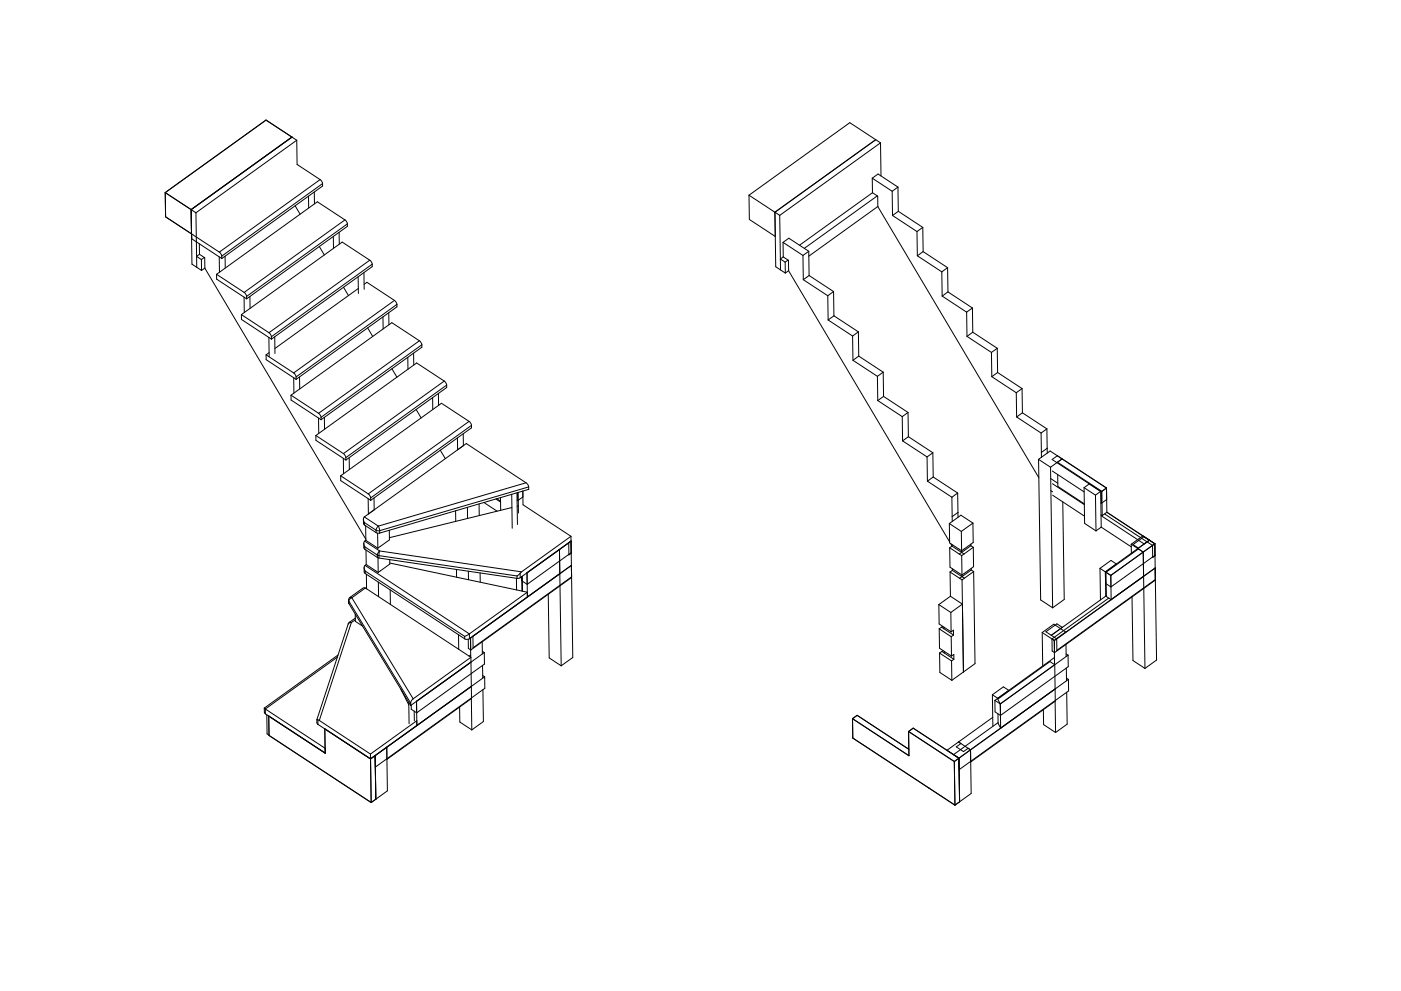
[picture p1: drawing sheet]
<svg xmlns="http://www.w3.org/2000/svg" width="420mm" height="297mm" viewBox="0 0 420 297" stroke-linecap="round" stroke-linejoin="round" font-family="sans-serif">
<g fill="none" stroke="#000" stroke-width=".3">
<path d="M49.6 57.7l.1 7.3 7.7 5.1M49.6 57.7l9.2 6.1M87.6 41.1l-30.3 21.7 .3 16.4 2.8 1.9M89 42l-9.2-6-30.2 21.7M89 42l.1 7.3 6.9 4.5M89 42l-30.2 21.8M92.5 58.8l.1 3.6M94.3 57.5v3.6M96 53.8l.5 .6 .2 .6M96 53.8l-30.2 21.8M96.7 55v.8l-30.2 21.7M96.7 55l-30.2 21.8"/>
<path d="M224.6 58.5l9.2 6.1M224.6 58.5l.1 7.3 7.8 5.1M261.6 53.4l1.7-1.2 6 3.9M261.6 53.4l.1 4.4M261.6 53.4l6 3.9M261.7 57.8l-21.9 15.7M261.7 57.8l1.5 1 .1 3.1M262.6 41.9l1.5 .9M262.6 41.9l-30.2 21.7 .2 16.4 2.9 1.8M262.6 41.9l-7.7-5.1-30.3 21.7M263.1 58.7l-21.9 15.7M264.1 42.8l-30.3 21.8"/>
<path d="M264.1 42.8l.1 9.9M267.6 57.3l.1 7.3M269.3 56.1l-1.7 1.2M269.3 56.1l.1 7.2M58.8 63.8l.2 16.3M59.8 73.1v3.1M59.8 76.2l-.8 .7 1.4 .9M59.8 76.2l1.6 1.1v3.1M60.4 77.8v3.3M61.3 77.2l-.9 .6M65.7 77l.1 4.6M65.8 75.6l.5 .5 .2 .7"/>
<path d="M65.8 75.6l-8.3-5.5v1.5l9 5.9M66.5 76.8v.7M67.5 76.8l.1 3.5M88.5 61.7l1.5 2.5M95.8 73.9l1.5 2.5M100 70.9v3.5M101.7 69.6l.1 3.6M103.4 65.9l.6 .6 .2 .6M103.4 65.9l-8.2-5.4-30.3 21.7M103.4 65.9l-30.2 21.7M104.2 67.1v.7l-30.2 21.8M104.2 67.1l-30.3 21.7"/>
<path d="M110.9 78l.5 .5 .2 .7M110.9 78l-8.3-5.4-30.2 21.7M110.9 78l-30.2 21.7M111.6 79.2v.7l-30.2 21.8M111.6 79.2l-30.2 21.7M233.8 64.6l.3 16.3M234.8 72.7l1.8-1.3 5.9 3.9M234.8 72.7l.1 4.3M234.8 72.7l6 3.9M234.9 77l-.9 .6 1.5 1M234.9 77l1.6 1v3.2l48.3 81.2M235.5 78.6v3.2"/>
<path d="M236.3 78l-.8 .6M240.8 76.6l.1 7.2M242.5 75.3l-1.7 1.3M242.5 75.3l.1 7.3M263.3 61.9l-20.7 14.9M263.3 61.9l48.2 81.3M267.7 64.6l7.3 4.8M269.4 63.3l-1.7 1.3M269.4 63.3l7.3 4.9M275 69.4l.1 7.3M275.1 76.7l7.3 4.8M276.7 68.2l-1.7 1.2"/>
<path d="M276.7 68.2l.1 7.2M276.8 75.4l-1.7 1.3M276.8 75.4l7.4 4.8M61.4 80.4l-1 .7M61.4 80.4l48.3 81.2M64.9 82.2l.1 1.5 9 5.9M64.9 82.2l8.3 5.4M72.4 94.3v1.5l9 5.9M72.4 94.3l8.3 5.4M73.2 89.1l.1 4.6M73.2 87.6l.5 .6 .2 .6M73.9 88.8l.1 .8"/>
<path d="M74.9 88.9l.1 3.5M80.7 99.7l.5 .6 .2 .6M103 86.1l1.5 2.5M107.4 83l.1 5M107.5 86.5l-25.1 18M109.1 81.7l.1 5M109.2 85.2l.8-.6 8.3 5.4M110.3 98.3l1.5 2.5M114.9 95v3.6M116.6 93.7v3.6M118.3 90l.5 .6 .2 .6M118.3 90l-30.2 21.8"/>
<path d="M119 91.2v.8l-30.2 21.7M119 91.2l-30.2 21.8M236.5 81.1l-1 .7M240.9 83.8l7.3 4.8M242.6 82.6l-1.7 1.2M242.6 82.6l7.4 4.8M248.2 88.6l.2 7.3M248.4 95.9l7.3 4.8M250 87.4l-1.8 1.2M250 87.4l.1 7.3M250.1 94.7l7.3 4.8M250.1 94.7l-1.7 1.2"/>
<path d="M257.4 99.5l-1.7 1.2M257.4 99.5l.1 7.2M282.4 81.5l.2 7.2M282.6 88.7l7.3 4.9M284.2 80.2l-1.8 1.3M284.2 80.2l.1 7.3M284.3 87.5l-1.7 1.2M284.3 87.5l7.3 4.8M289.9 93.6l.1 7.2M291.6 92.3l-1.7 1.3M291.6 92.3l.1 7.3M291.7 99.6l-1.7 1.2"/>
<path d="M291.7 99.6l7.4 4.8M79.8 106.4v1.4l9 5.9M79.8 106.4l8.3 5.4M80.6 101.1l.1 5.9M80.7 105.7l-.9 .7M81.4 100.9v.8M82.4 100.9l.1 5.1M87.3 118.5v1.4l9 5.9M87.3 118.5l8.3 5.4M88.1 111.8l.5 .5 .2 .7M88.1 113.2v4.6M88.8 113v.7"/>
<path d="M89.8 113l.1 3.6M117.5 110.5l1.5 2.6M122.3 107.1v3.6M124 105.9l.1 3.5M125.8 102.1l.5 .6 .2 .6M125.8 102.1l-8.3-5.4-30.2 21.8M125.8 102.1l-30.2 21.8M126.5 103.3v.8l-30.2 21.7M126.5 103.3l-30.2 21.8M129.7 119.2l.1 3.5M131.5 117.9v3.6M133.2 114.2l.5 .6 .3 .6"/>
<path d="M133.2 114.2l-8.2-5.4-30.3 21.7M133.2 114.2l-30.2 21.8M134 115.4v.7l-30.3 21.8M134 115.4l-30.3 21.8M255.7 100.7l.1 7.3M255.8 108l7.3 4.8M257.5 106.7l7.4 4.9M257.5 106.7l-1.7 1.3M263.1 112.8l.1 7.3M264.9 111.6l-1.8 1.2M264.9 111.6l.1 7.2M265 118.8l-1.8 1.3"/>
<path d="M265 118.8l7.3 4.8M290 100.8l7.3 4.8M297.3 105.6l.1 7.3M297.4 112.9l7.4 4.8M299.1 104.4l-1.8 1.2M299.1 104.4l.1 7.3M299.2 111.7l-1.8 1.2M299.2 111.7l7.3 4.8M304.8 117.7l.1 7.3M306.5 116.5l-1.7 1.2M306.5 116.5l.1 7.2M94.7 130.5v1.5l9 5.9"/>
<path d="M94.7 130.5l8.3 5.5M95.5 125.3l.1 4.6M95.6 123.9l.5 .5 .2 .7M96.3 125.1v.7M97.3 125.1v3.6M103 137.4v4.6M103 136l.5 .5 .2 .7M103.7 137.2v.7M104.7 137.2l.1 3.5M124.8 122.7l1.5 2.6M132.1 135l1.5 2.5M137.2 131.3v3.5"/>
<path d="M138.9 130l.1 3.6M140.7 126.3l.5 .5 .2 .7M140.7 126.3l-8.3-5.4-30.2 21.7M140.7 126.3l-30.3 21.7M141.4 127.5v.7l-30.2 21.8M141.4 127.5l-30.2 21.7M263.2 120.1l7.4 4.8M270.6 124.9l.1 7.2M270.7 132.1l7.3 4.9M272.3 123.6l-1.7 1.3M272.3 123.6l.1 7.3M272.4 130.9l-1.7 1.2"/>
<path d="M272.4 130.9l7.4 4.8M278 137l.1 7.2M279.8 135.7l-1.8 1.3M279.8 135.7l.1 7.3M304.9 125l7.3 4.8M306.6 123.7l-1.7 1.3M306.6 123.7l7.4 4.8M311.5 137.7l.6 42.1 3.6 2.4M311.5 137.7l3.4-2.5 16.9 11.1M311.5 137.7l3.6 2.3M312.2 129.8l.1 7.3M314 128.5l-1.8 1.3"/>
<path d="M314 128.5l.1 7.3M314 134.4l-1.7 1.2M317.1 136.6l-1.6 1.1 14.8 9.7M317.1 138.5l13.3 8.8 .2 7.2M318.5 137.5l-3.4 2.5M102.2 142.6v1.5l9 5.9M102.2 142.6l8.2 5.4M109 155.6v1.3l.3 .5M109 155.6l.3 1M109.3 154.9l-.3 .7M109.3 154.9l4.2 2.8M109.3 156.6v.8"/>
<path d="M109.3 156.6l3.5 2.3M109.3 157.4l3.5 2.3M109.7 157.6v4.4M110.4 148l.6 .6 .2 .6M111.2 149.2v.8M112.2 149.3v3.5l-1.7 1.3-.1-4.6M112.8 158.9l1.1 .2M112.8 158.9v.8M112.8 159.7l1.1 .1M113.2 159.8l.1 4.5M113.5 157.7l.4 1.4M113.5 157.7l-.5 .6-.2 .6"/>
<path d="M113.9 159.1v.7M116.7 158.9l.1 2.9-3.5 2.5M136.6 153.1l.1 3.2M140.2 152.1v3.3M143.7 151v3.5M145.1 150.6l4 2.6M148.7 149.6l1.4 .9M149 149.5l1.1 .7M150.1 149.2l.1 3.8M153.5 148.2l.1 10.1M153.5 152.1l-36.7 9.1M155 147.7l.2 9.5"/>
<path d="M155.1 150l.2 .1M155.2 147.7l.1 2.4M155.4 147.6l.1 6.2M155.5 151.7h-.4M156.8 147.2l.1 4.1 14.3 9.4M156.8 148.9l-1.5 1.2M157.8 144.7l.5 .6 .3 .6M157.8 144.7l-18-11.7-30.5 21.9M157.8 144.7l-44.3 13M158.6 145.9v.8l-44.7 13.1M158.6 145.9l-44.7 13.2M278.1 144.2l7.4 4.8"/>
<path d="M279.9 143l-1.8 1.2M279.9 143l7.3 4.8M284.7 156.9l3.6 2.4M285.5 149l.1 7.3M287.2 147.8l-1.7 1.2M287.2 147.8l.1 7.3M287.3 153.6l-1.7 1.2M288.3 159.3l.1 6.3M291.8 156.8l-3.5 2.5M291.8 156.8l.1 5.8-3.5 2.5-3.6-2.4-.1-5.8M291.8 156.8l-3.6-2.4-3.5 2.5M315.1 140l.6 42.2"/>
<path d="M315.1 143.4l2.1 1.4M315.2 147.1l.5 .3M315.6 141.2l9.5 6.2M315.6 145l9.6 6.3M315.7 148.4l9.5 6.3M317.2 142.2l.1 3.6 7.9 5.2M318.7 150.4l.5 29.3-3.5 2.5M325.1 146.2l.2 10.7 3.4 2.2M325.1 146.2l3.4 2.2M326.7 145l-1.6 1.2M328.5 148.4l.2 10.7M328.5 148.4l1.6-1.1 .2 10.7"/>
<path d="M330.1 150.7l.2 .2M330.2 154.3l.4 .2M330.2 154.5l12.9 8.5M330.3 158l9 5.9M330.3 158l-1.6 1.1M330.3 147.4v3.5M331.2 154l14.4 9.5 .1 3.6 .7-.5M331.8 146.3l-1.5 1.1M331.8 146.3l.1 7.2M331.9 149.7l-1.6 1.2M331.9 153.5l14.4 9.5M331.9 153.5l-1.3 1"/>
<path d="M104.5 179.9l.1 .3M104.5 179.9l.1 1M104.9 179.1l-.4 .8M104.9 179.1l.6 .1M105.5 179.2l-.6 .4-.3 .6M105.5 179.2l18.4 30.3M109.1 162.9v1.2l.3 .5M109.1 162.9l.3 1M109.2 170.2v1.2l.3 .5M109.2 170.2l.3 1M109.4 162.2l-.3 .7M109.4 162.2l4.4 2.9"/>
<path d="M109.4 163.9v.7M109.4 163.9l3.8 2.5M109.4 164.6l3.8 2.5M109.5 169.5l-.3 .7M109.5 169.5l31.3 20.5M109.5 171.2v.7M109.5 171.2l29.9 19.6M109.5 171.9l29.9 19.6M109.6 176.2l-.7 .1-4 2.8M109.6 176.2l31.6 20.8-17.3 12.5M109.6 176.2l-4.1 3M109.7 162l-.3 .2"/>
<path d="M109.7 162l3.6 2.3M109.8 164.9v4.3M109.8 169.2l-.3 .3M109.8 169.2l3.6 2.4M109.9 172.1v4.4M113.2 166.4l.4 .1M113.2 166.4v.7M113.2 167.1l.4 .2M113.4 167.2v4.4M113.5 174.5v4.3M113.6 166.5l41.5 6.1M113.6 166.5v.8"/>
<path d="M113.6 167.3l41.5 6.1M113.8 165.1l-.2 1.4M113.8 165.1l-.4 .6-.2 .7M113.8 165.1l42.6 6.3M116.9 167.7v1.4l-3.5 2.5M116.9 168.8l41.2 8.7-17.3 12.5M117 176.8l.1 4.4M136.9 170.7v2.3M140.5 171.2v2.6M144 171.7v2.8M154.9 173.3v3.5M155.1 172.6v.8"/>
<path d="M156 171.8l-.9 .8M156 171.8v1.4M156 173.2l-.9 .2M156.4 171.4l-.4 .4M156.5 172.8v4.4M156.6 172.7l.1 4.5M158.1 171.7l.1 7.3M164.4 178.1l.3 19.1 3.6 2.4M167.8 164.7l.5 34.9M170.6 162.7v3.6l.7-.5M171.2 160.7l-14.8 10.7M171.2 160.7l.6 36.4-3.5 2.5"/>
<path d="M171.3 162.2l-15.3 11M171.3 165.7l-13.2 9.4-1.6-1M171.4 169.5l-30.6 22M171.4 172.9l-29.5 21.3-.1-3.5M171.4 173.1l-30.2 21.7-.7-.4-.1-2.8M284.8 164.2l3.6 2.4M284.9 171.5l.1 7.2M284.9 171.5l3.6 2.3M285 178.7l3.6 2.4-3.4 2.5M285 178.7l-3.4 2.5M285.1 162.9l.4 .7M285.5 163.2v.5"/>
<path d="M285.5 163.7l-.7 .5M285.5 163.7l3.6 2.4M285.6 170.5v.5M285.6 171l3.6 2.3M285.6 171l-.7 .5M288.4 166.6l.1 6.2M288.5 173.8l.4 27.6M291.2 163.1v.5M291.2 163.6l.7 .5M291.2 163.6l-3.5 2.5M291.3 170.4v.4M291.3 170.8l.7 .5"/>
<path d="M291.3 170.8l-3.5 2.5M291.9 164.1l.1 5.8-3.5 2.5-3.6-2.4-.1-5.8M291.9 164.1l-3.5 2.5M292 171.3l.4 27.6-6.9 5M292 171.3l-3.5 2.5M329.9 170.4l3.2 2.1M329.9 170.4l.1 9.4M332.5 179.3l-17 12.2v3.6l.8 .5M334.8 169l-1.6-1-3.3 2.4M339.3 163.1l3.6 2.4 .5 34.9M339.3 163.1v2.7M339.5 178.9l.3 19.1 3.6 2.4"/>
<path d="M341.4 164.5l-9.7 7 .1 7.3 1.4 .9-.1-7.2M342.7 160.6l-3.4 2.5M343.1 160.9l-3.3 2.3 1.6 1.1M344.7 161.9l-13.2 9.5 .1 7.3M346.3 163l.5 34.9-3.4 2.5M346.3 163l-13.2 9.5M346.4 166.4l-13.2 9.5-1.6-1M346.4 170.2l-30.2 21.8 .1 7.2M346.5 173.7l-29.5 21.2-.1-3.4-3.2-2.1 3.3-2.4 1.6 1.1-3.3 2.3 16.5-11.8M346.5 173.9l-30.2 21.7M101.2 197l-21.6 15.5M101.4 196.3l-22.1 15.9"/>
<path d="M104.4 187l-9.4 28.7M104.5 180.6l.1 .3M104.6 180.2l18.6 30.5M104.6 180.9l18.6 30.6M104.8 186.5l-.4 .5M104.8 186.5l.6 .1M105.4 186.6l-.6 .1-.4 .3M105.4 186.6l-9.6 29.4M106.5 184.1l.1 2.1 2.1 1.5M106.6 185.3l-1.8 1.2M106.6 185.8l-1.2 .8M137.5 190.3l.1 4.3"/>
<path d="M139.4 190.8v.7M140.8 190l-1.4 .8M140.8 190v1.5M140.8 191.5l-.7 .2-.7-.2M141.1 191.2l.3 18.2-25.4 18.2M141.2 196.3l-.5 .4M144.6 192.4l.1 3.6M144.7 195.2l.5 .4M144.7 199.5l.1 3.8M145.2 195.6l-22 15.9M145.2 195.6l.1 3.4-20.3 14.7-1.7-1.1v-1.2M281.6 181.2v5.8l3.6 2.4"/>
<path d="M281.6 181.2l3.6 2.4M281.7 188.5l.1 5.8 3.5 2.4M281.7 188.5l3.6 2.3M281.8 195.7l.1 5.9 3.6 2.3M281.8 195.7l3.6 2.4M282.4 188l3.6 2.3M282.5 195.2l3.6 2.4M282.7 187.7l-1 .8M282.8 195l-1 .7M283.1 188v.5M283.2 195.2v.5M285.2 183.6v5.8"/>
<path d="M285.2 189.4l.7-.5 .1 1.4M285.3 190.8v5.9M285.3 196.7l.7-.5 .1 1.4M285.4 198.1l.1 5.8M286 190.3l-.7 .5M286.1 197.6l-.7 .5M312.6 189.6l3.6 2.4 .1 3.6M312.6 189.6l.1 10M316.2 197.1l-17.8 12.8M316.3 199.3l.3 20.3M316.3 199.3l-1.4-1-15.7 11.3 .8 1.4M316.3 199.3l-16.3 11.7"/>
<path d="M319.6 189.5l-3.6-2.4-3.4 2.5M319.7 193.2v3.6M319.7 196l.6 .4M320.3 196.4l.1 3.4-20.4 14.6-1.6-1v-3.5M320.3 196.4l-20.3 14.6M79.3 212.2v1.3l.3 .5M79.3 212.2l.3 .3M79.3 212.2h.1M79.6 212.5l17.9 11.8 .1 1.5M79.6 212.5v1.5M79.6 214l18 11.8M80 214.2l.1 5.8 .6 .3"/>
<path d="M80.6 214.6l.1 5.8 30.6 20.1M95 215.7l.1 1.1 .2 .3M95 215.7l.3 .1M95.3 215.8l.5 .2M95.3 215.8v1.3M95.3 217.1l15.8 10.4M95.8 216l15.3 10M97.4 218.5l.1 7.2M120.2 206.6l2.4 4.7M122.6 210.5l.1 6.4M123.2 210.7v.8M123.9 209.5l-.5 .6-.2 .6"/>
<path d="M124.2 213.2l.1 2.8M124.9 210.2l.1 7.3M125 216l-13.9 10M137.8 211.9l.1 4.5 3.6 2.4M141.4 209.4l.1 9.4M144.8 202.5l.5 .4M144.8 206.7l.2 9.6-3.5 2.5M145.3 202.9l-34.2 24.6M145.3 202.9l.1 3.4-32.8 23.6M255.7 215.4l1.4-1 15.5 10.2M255.7 215.4l.1 5.8 30.6 20.1M255.7 215.4l16.9 11.1-.1-7.2"/>
<path d="M272.5 219.3l1.4-1 13.7 9M272.5 219.3l13.7 9M297.6 208.2l.2 9.5M297.6 208.2l3.3-2.3 1.6 1-3.3 2.4zM297.7 215l-13.7 9.9M298.4 209.9l1.6 1.1M299.3 216.6l-13.3 9.6M300 211l.1 7.3-.8-1.5v-2.8M312.9 212.7l.1 4.5 3.6 2.4M316.5 210.1l-25.4 18.3M319.8 200.2v3.9M319.8 203.3l.6 .3"/>
<path d="M319.9 207.5l.1 9.6-3.4 2.5M320.4 203.6l-32.8 23.7M320.4 203.6l.1 3.5-32.9 23.6M111.1 226l.2 14.5M111.1 227.5l1.4-1 .2 13M116 224l.2 13-4.9 3.5M286.2 228.3l.2 13M287.5 222.4l3.6 2.4M287.6 227.3l.2 13M288.2 222.9l-1.4 1 2.1 1.4 1.4-1M291.1 224.8l.2 13-4.9 3.5M291.1 224.8l-4.9 3.5"/>
<circle cx="95" cy="215.7" r="0"/>
</g>
</svg>
